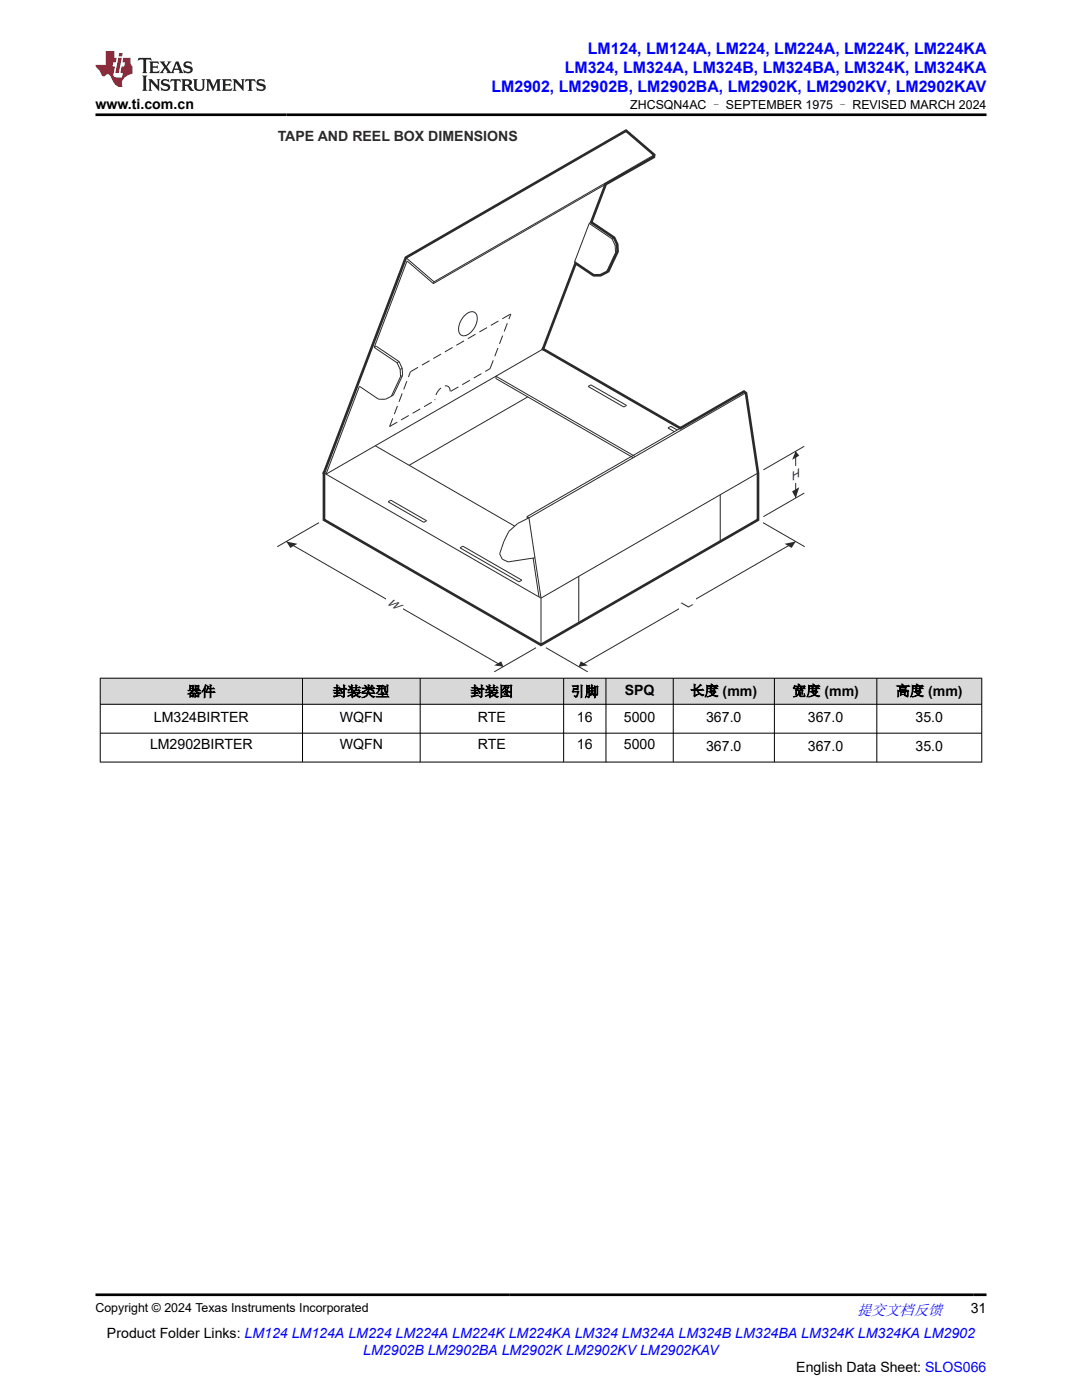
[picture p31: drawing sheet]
<svg xmlns="http://www.w3.org/2000/svg" width="216mm" height="279mm" viewBox="0 0 216 279" stroke-linecap="round" stroke-linejoin="round" font-family="sans-serif">
<defs><g id="words">
<g font-size="3.2" fill="#00f">
<text x="117.3" y="10.7">LM124, LM124A, LM224, LM224A, LM224K, LM224KA</text>
<text x="112.7" y="14.5">LM324, LM324A, LM324B, LM324BA, LM324K, LM324KA</text>
<text x="98.1" y="18.3">LM2902, LM2902B, LM2902BA, LM2902K, LM2902KV, LM2902KAV</text>
</g>
<text font-size="3" fill="#00f" x="171" y="262.4">提交文档反馈</text>
<g font-size="2.8">
<text x="19" y="21.7">www.ti.com.cn</text>
<text x="37.4" y="139">器件</text>
<text x="66.5" y="139">封装类型</text>
<text x="93.9" y="139">封装图</text>
<text x="113.9" y="139">引脚</text>
<text x="124.6" y="138.7">SPQ</text>
<text x="137.8" y="138.8">长度 (mm)</text>
<text x="158.1" y="138.8">宽度 (mm)</text>
<text x="178.8" y="138.8">高度 (mm)</text>
<text x="29.9" y="149.5">LM2902BIRTER</text>
<text x="30.7" y="144.2">LM324BIRTER</text>
<text x="67.8" y="144.2">WQFN</text>
<text x="67.8" y="149.5">WQFN</text>
<text x="95.4" y="144.2">RTE</text>
<text x="95.4" y="149.5">RTE</text>
<text x="115.1" y="144.2">16</text>
<text x="115.1" y="149.5">16</text>
<text x="124.5" y="144.2">5000</text>
<text x="124.5" y="149.5">5000</text>
<text x="140.9" y="144.2">367.0</text>
<text x="140.9" y="149.9">367.0</text>
<text x="161.2" y="144.2">367.0</text>
<text x="161.2" y="149.9">367.0</text>
<text x="182.7" y="144.2">35.0</text>
<text x="182.7" y="149.9">35.0</text>
<text x="193.7" y="262.1">31</text>
<text x="21.4" y="266.9">Product Folder Links: LM124 LM124A LM224 LM224A LM224K LM224KA LM324 LM324A LM324B LM324BA LM324K LM324KA LM2902</text>
<text x="158.9" y="273.7">English Data Sheet: SLOS066</text>
</g>
<text font-size="2.8" fill="#2b292a" x="55.4" y="28.2">TAPE AND REEL BOX DIMENSIONS</text>
<text font-size="2.8" fill="#00f" x="72.5" y="270.3">LM2902B LM2902BA LM2902K LM2902KV LM2902KAV</text>
<g font-size="2.5">
<text x="125.8" y="21.8">ZHCSQN4AC – SEPTEMBER 1975 – REVISED MARCH 2024</text>
<text x="19" y="261.8">Copyright © 2024 Texas Instruments Incorporated</text>
</g>
<g font-size="2.5" fill="#2b292a">
<text x="158.1" y="95.9" transform="rotate(-30 158.1 95.9)">H</text>
<text x="77.1" y="120.5" transform="rotate(30 77.1 120.5)">W</text>
<text x="137.2" y="121.4" transform="rotate(-30 137.2 121.4)">L</text>
</g>
<text font-size="1.8" fill="#fff" x="142.2" y="93.9">Width (mm)</text>
</g></defs>
<g fill="none" stroke="#2b292a" stroke-width=".2">
<path d="M120.9 36.8l-2.9 7.6M130.5 30.9l-5.6-4.8-43.9 25.3M130.5 30.9l-43.9 25.3M130.5 30.9l-.1 .4-43.9 25.3M81 51.4l-16.4 43M81 51.4l5.6 4.8M86.5 56.6l-5.3-4.5-6.5 17.2M86.6 56.2l-.1 .4M114.9 52.5l-6.5 17.2M117.6 44.6l4.5 3.1M117.6 44.6l-3 7.8 3.8 2.5h1.4l1.2-.5M118 44.4l4.5 3"/>
<path d="M118 44.4l-.4 .2M122.1 47.7l.6 1.3M122.5 47.4l-.4 .3M122.5 47.4l.7 1.4M122.7 49l.1 1.4M122.8 50.4l-1.8 4M123.2 48.8v1.4M123.2 48.8l-.5 .2M123.2 50.2l-1.8 3.9-.4 .3M123.2 50.2l-.4 .2M74.7 69.3l4.5 3.1M74.7 69.3l.4-.2 4.5 3.1"/>
<path d="M79.2 72.4l.7 1.3M79.6 72.2l.7 1.3M79.6 72.2l-.4 .2M79.9 73.7v1.5M79.9 75.2l-1.8 3.9M80.3 73.5v1.4M80.3 73.5l-.4 .2M80.3 74.9l-1.8 4-.4 .2M80.3 74.9l-.4 .3M92.7 63l.5-.4a1.23 1.23 0 0 1 1.6-.2 1.23 1.23 0 0 1 .4 1.6l-.6 1.6-1.1 1.1a1.22 1.22 0 0 1-1.6 .1 1.22 1.22 0 0 1-.4-1.5l.4-1.2zM99 75.1l27.8 16M99 75.1l-33.9 19.5 6.6-17.5 3.8 2.6h1.4l1.2-.6"/>
<path d="M99 75.1v.4l27.4 15.8M105.3 79.2l-23.7 13.7M108.4 69.7l27.4 15.8M108.4 69.7l-9.4 5.4M117.4 77.1l.5-.3 7.1 4.1-.5 .3zM148.8 78.4l2.4 16M148.8 78.4l-43.3 24.9M148.8 78.4l-.4-.3-43.3 25M64.6 94.4v9.3l43.4 25M64.6 94.4l43.4 25M74.9 89l27.8 16M135.1 85.8l-1.3-.7-.5 .3 1.3 .8"/>
<path d="M143.7 98.7v9.4M151.2 94.4v9.3l-43.2 25M151.2 94.4l-43.2 25M158.8 90.1v9.3M160.5 98.4l-8.2 4.7M57.1 108.1l43.3 24.9M63.6 104.4l-8.2 4.7M77.4 100.1l.6-.3 7.1 4.1-.5 .3zM91.8 109.3l.6-.3 11.7 6.8-.5 .3zM105.1 103.1l.4 .2M105.1 103.1l.1 .4M105.5 103.3l2.5 16.1"/>
<path d="M105.5 103.3l-2.2 1.2-1.8 1.6-1 2-.8 2.4 .5 1.1 1.2 .5 5.3-.8M106.4 111.4l1.1 7.7M108 119.4v9.3M115.5 115v9.4l-7.5 4.3M152.3 104.4l8.2 4.7M158.8 108.1l-43.3 24.9M106.9 129.3l-8.2 4.7M109 129.3l8.2 4.7"/>
</g>
<path d="M81.9 74.2l20-11.6M89.8 78.1a1 1 0 0 0-.6-1.1 1 1 0 0 0-1.2 .4l-.9 1.1-.3 1.4M97.8 73.6l4.1-11M77.7 85.1l9.1-5.2M77.7 85.1l4.2-10.9" fill="none" stroke="#2b292a" stroke-width=".2" stroke-dasharray="1.8 .9" stroke-linecap="butt"/>
<path d="M81 51.4l43.9-25.3 5.6 4.8v.4l-9.6 5.5-2.9 7.6 4.5 3 .7 1.4v1.4l-1.8 3.9-1.6 .8h-1.4l-3.5-2.4-6.5 17.2 27.4 15.8 12.6-7.4 .5 .4 2.3 15.9v9.3l-43.2 25-43.4-25v-9.3z" fill="none" stroke="#2b292a" stroke-width=".53"/>
<g fill="#2b292a">
<path d="M57.1 108.1l2.2 .4-1.4 .8z"/>
<path d="M156.6 108.5l2.2-.4-.8 1.2z"/>
<path d="M158.1 98.1l1.4-.9-.7 2.2z"/>
<path d="M98.6 132.8l1.4-.8 .4 1z"/>
<path d="M115.9 132l1.4 .8-1.8 .2z"/>
<path d="M158.8 90.1l.7 .8-1.4 .9z"/>
</g>
<g fill="#fff">
<path d="M77.1 118.9h3.4v3.3h-3.4z" fill-rule="evenodd"/>
<path d="M135.4 118.9h3.4v3.3h-3.4z" fill-rule="evenodd"/>
<path d="M157.1 93.1h3.3v3.2h-3.3z" fill-rule="evenodd"/>
</g>
<path d="M160.5 89.1l-8.2 4.7" fill="none" stroke="#2b292a" stroke-width=".2"/>
<path d="M89.9 78.1l7.9-4.5" fill="none" stroke="#2b292a" stroke-width=".2" stroke-dasharray="1.8 .9" stroke-linecap="butt"/>
<g fill="#d8d8d8">
<path d="M20 135.3h175.9v5.3h-175.9z" fill-rule="evenodd"/>
<path d="M20.1 135.4h40.2v5.1h-40.2z" fill-rule="evenodd"/>
<path d="M60.4 135.4h23.4v5.1h-23.4z" fill-rule="evenodd"/>
<path d="M83.9 135.4h28.5v5.1h-28.5z" fill-rule="evenodd"/>
<path d="M112.5 135.4h8.4v5.1h-8.4z" fill-rule="evenodd"/>
<path d="M121 135.4h13.3v5.1h-13.3z" fill-rule="evenodd"/>
<path d="M134.4 135.4h20.1v5.1h-20.1z" fill-rule="evenodd"/>
<path d="M154.6 135.4h20.3v5.1h-20.3z" fill-rule="evenodd"/>
<path d="M175 135.4h20.8v5.1h-20.8z" fill-rule="evenodd"/>
</g>
<g fill="none" stroke="#000" stroke-width=".2">
<path d="M19.9 135.3h176.1M20 135.3v16.9M60.4 135.3v16.9M83.8 135.3v16.9M112.5 135.3v16.9M120.9 135.3v16.9M134.3 135.3v16.9M154.5 135.3v16.9M175 135.3v16.9M195.9 135.3v16.9M19.9 140.6h176.1M19.9 146.3h176.1"/>
<path d="M19.9 152.1h176.1"/>
</g>
<path d="M27.7 11.6l-.2 .5 .5-.2h.6v.1v2.2l-.2 .4h1l-.2-.4v-2.2v-.1h.5l.5 .2-.1-.5zM29.8 12.3l.2 .4v1.5l-.2 .4h1.9l.1-.6a1.08 1.08 0 0 1-1.3 .2v-.7h.6l.4 .2v-.7l-.4 .2h-.6v-.5l.2-.2a1 1 0 0 1 1 .3l-.1-.5zM31.8 12.3l1 1.1-1 1.2h.9l-.2-.2 .4-.8 .5 .8-.2 .2h1.6l-.2-.2 .1-.5h1l.1 .5-.1 .2h.9l-.2-.3-.8-2h-.5l-1 2.2-.8-1.1 .9-1.1h-.8l.2 .2-.5 .6-.3-.6 .1-.2zM35.2 12.7l.4 1h-.8zM36.8 12.4a.65 .65 0 0 0-.2 .7 .65 .65 0 0 0 .6 .5l.7 .1 .1 .3a.79 .79 0 0 1-.7 .4 .79 .79 0 0 1-.7-.5l.1 .7 .2-.1a.93 .93 0 0 0 1.1 .1 .93 .93 0 0 0 .4-1 1.46 1.46 0 0 0-1.2-.6l-.1-.3a1.09 1.09 0 0 1 1.2 .2l-.2-.6-.1 .1-.6-.2zM28.4 15.1l.2 .4v2.2l-.2 .4h1l-.2-.4v-2.2l.2-.4zM29.6 15.8l.2 .4v1.5l-.2 .4h.8l-.3-.4v-1.3l1.7 1.8v-2l.2-.4h-.8l.2 .2 .1 1.1-1.2-1.3zM32.3 15.9a.65 .65 0 0 0-.2 .8 .65 .65 0 0 0 .7 .4l.6 .2 .1 .2a.79 .79 0 0 1-.7 .4 .79 .79 0 0 1-.7-.5l.1 .7 .2-.1a.93 .93 0 0 0 1.1 .1 .93 .93 0 0 0 .4-.9 1.46 1.46 0 0 0-1.2-.6l-.1-.4a1.09 1.09 0 0 1 1.2 .2l-.2-.6-.1 .1-.6-.1zM34.1 15.8l-.1 .6a.63 .63 0 0 1 .7-.3l.1 1.6-.3 .4h1l-.2-.4v-1.6a.66 .66 0 0 1 .8 .3l-.1-.6zM36.2 15.8l.2 .4v1.5l-.2 .4h.9l-.2-.2v-.7h.5l.1 .2a.79 .79 0 0 0 1.2 .6l-1-.9a.61 .61 0 0 0 .6-.6 .61 .61 0 0 0-.5-.7zM36.9 16.1h.2a.47 .47 0 0 1 .5 .1 .47 .47 0 0 1 .1 .5l-.2 .1-.6 .1zM38.5 15.8l.2 .2a2.27 2.27 0 0 0 .4 2 1.04 1.04 0 0 0 1.7-.7v-1.3l.2-.2h-.8l.2 .4v1.1a.6 .6 0 0 1-.6 .6 .6 .6 0 0 1-.6-.6v-1.1l.3-.4zM41.1 15.8l.2 .4v1.5l-.2 .4h.7l-.2-.4v-1.4l.9 1.9 .8-1.9v1.4l-.2 .4h1l-.3-.4v-1.5l.3-.4h-.8l-.7 1.5-.7-1.5zM44.3 15.8l.2 .4v1.5l-.2 .4h1.9l.1-.6a1.09 1.09 0 0 1-1.3 .2v-.7h.6l.4 .2v-.6l-.4 .2h-.6v-.6l.2-.1a1.01 1.01 0 0 1 1 .3l-.1-.6zM46.4 15.8l.3 .4v1.5l-.3 .4h.8l-.2-.4v-1.3l1.6 1.8v-2l.2-.4h-.7l.2 .2v1.1l-1.2-1.3zM49 15.8l-.1 .6a.63 .63 0 0 1 .8-.3v1.6l-.3 .4h1l-.2-.4v-1.6a.66 .66 0 0 1 .8 .3l-.1-.6zM51.4 15.9a.65 .65 0 0 0-.2 .8 .65 .65 0 0 0 .6 .4l.6 .2 .2 .2a.79 .79 0 0 1-.8 .4 .79 .79 0 0 1-.6-.5l.1 .7 .2-.1a.93 .93 0 0 0 1 .1 .93 .93 0 0 0 .5-.9 1.46 1.46 0 0 0-1.3-.6l-.1-.4a1.09 1.09 0 0 1 1.3 .2l-.2-.6-.2 .1-.5-.1z" fill="#231f20"/>
<path d="M21.1 10.2v2.8h-2.1l.1 .3 .9 1a.95 .95 0 0 0 .9 .9 .59 .59 0 0 1 .6-.4 .59 .59 0 0 1 .5 .4l.4 .7a1.59 1.59 0 0 0 2.1 1.4 1.61 1.61 0 0 1 1-2.3l1-.3-.1-1.5a1.59 1.59 0 0 1-.4-1.7h-1.4l-.2 .9h.5l-.1 .9h-.5l-.2 1v.2l.4 .1-.2 .9h-.6a.73 .73 0 0 1-1.1-.7l.3-1.5h-.5l.2-.9h.5l.2-.9h-.5v-1.3zM23.6 11.5l-.6 3.1h.7l.6-3.1zM23.8 10.6l-.1 .6h.7l.1-.6z" fill="#ed1c24"/>
<path d="M19 22.9h177.8M19 258.4h177.8" fill="none" stroke="#000" stroke-width=".53"/>
<use href="#words"/>
</svg>
